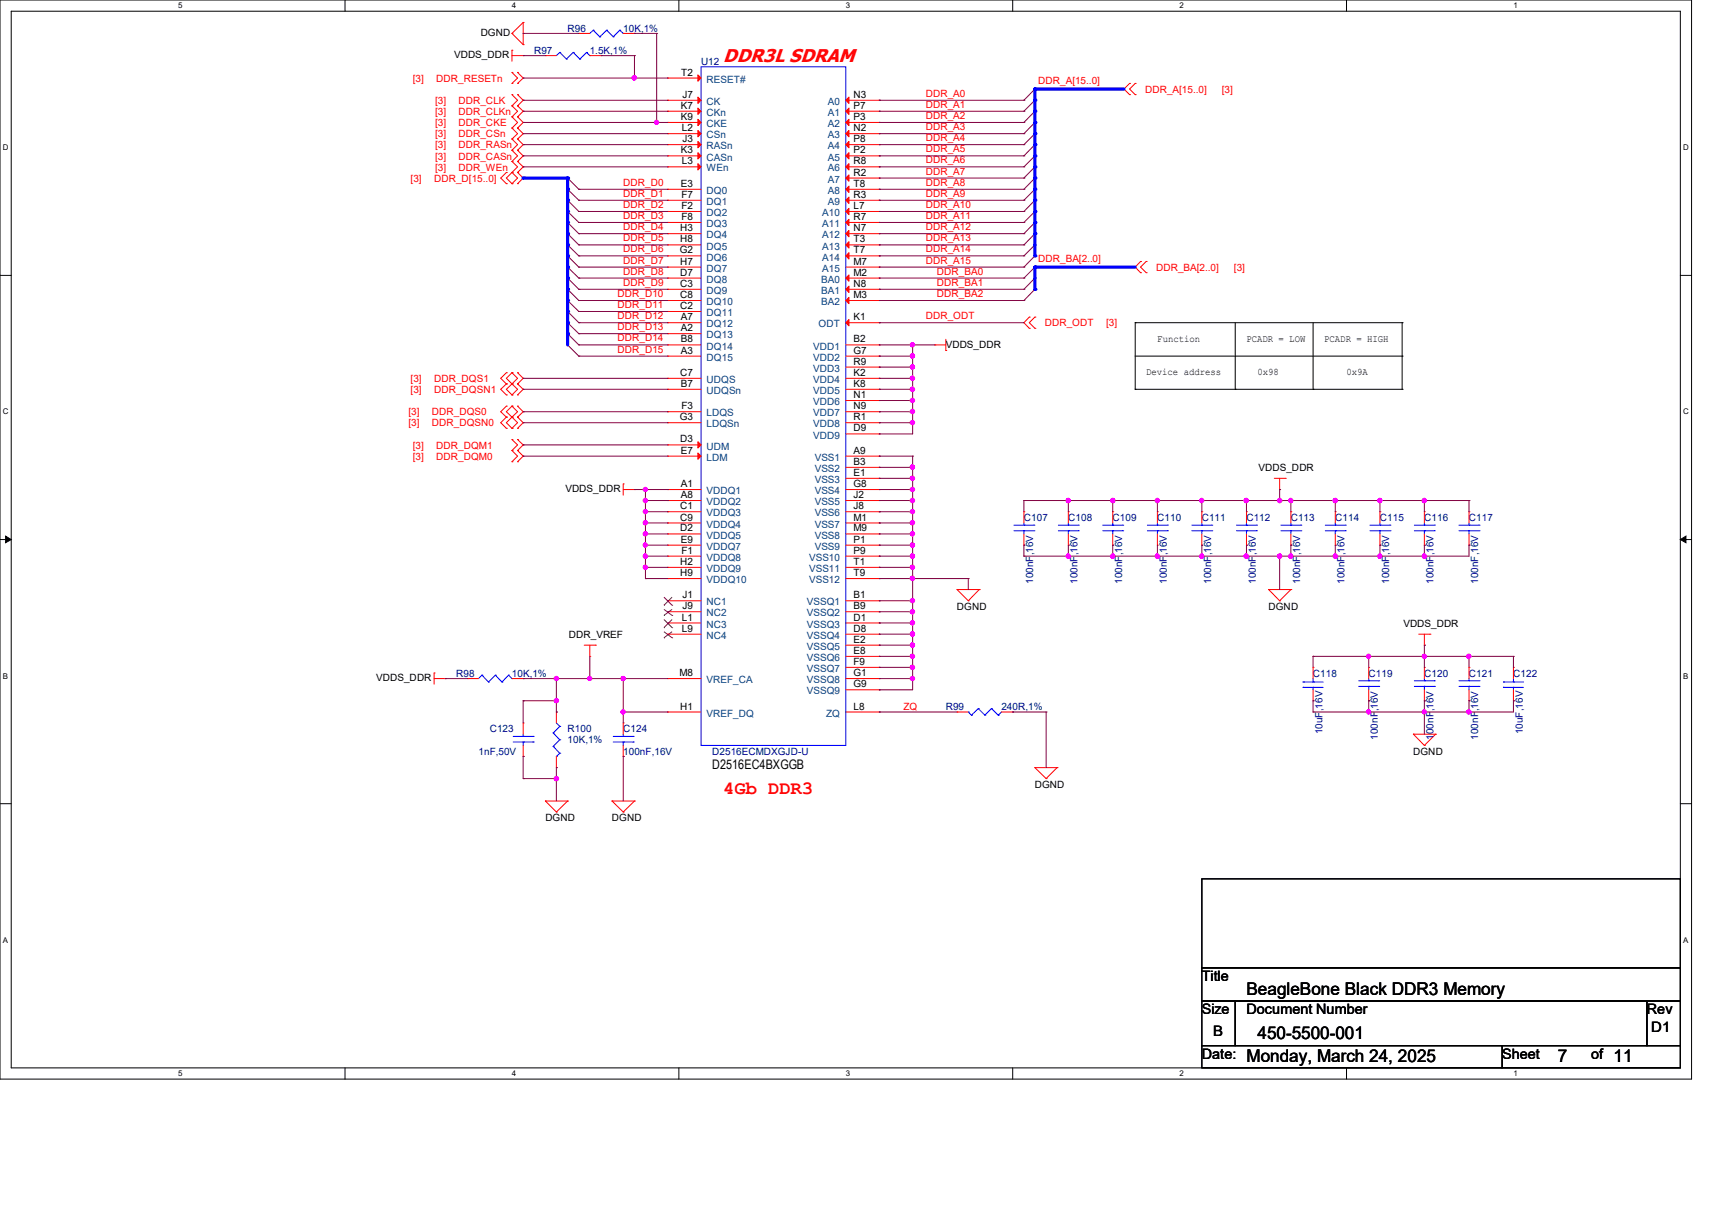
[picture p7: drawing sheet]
<svg xmlns="http://www.w3.org/2000/svg" width="297mm" height="210mm" viewBox="0 0 297 210" stroke-linecap="round" stroke-linejoin="round" font-family="sans-serif">
<defs><g id="words">
<text font-size="3.3" fill="#f00" x="125.5" y="137.8">4Gb DDR3</text>
<text font-size="3.2" fill="#f00" x="125.5" y="10.8">DDR3L SDRAM</text>
<g font-size="3">
<text x="216.2" y="172.6">BeagleBone Black DDR3 Memory</text>
<text x="216.2" y="184.2">Monday, March 24, 2025</text>
<text x="218.2" y="180.4">450-5500-001</text>
<text x="270.3" y="184.2">7</text>
<text x="279.9" y="184.2">11</text>
</g>
<g font-size="2.5">
<text x="208.5" y="170.2">Title</text>
<text x="208.5" y="176">Size</text>
<text x="210.4" y="179.9">B</text>
<text x="216.2" y="176">Document Number</text>
<text x="285.7" y="176">Rev</text>
<text x="286.5" y="179.1">D1</text>
<text x="208.5" y="183.7">Date:</text>
<text x="260.6" y="183.7">Sheet</text>
<text x="276" y="183.7">of</text>
</g>
<text font-size="2.3" x="123.6" y="133.5">D2516EC4BXGGB</text>
<g font-size="1.7" fill="#000080">
<text x="98.5" y="5.5">R96</text>
<text x="108.1" y="5.5">10K,1%</text>
<text x="92.7" y="9.4">R97</text>
<text x="102.3" y="9.4">1.5K,1%</text>
<text x="121.6" y="11.3">U12</text>
<text x="177.6" y="90.4">C107</text>
<text x="185.3" y="90.4">C108</text>
<text x="193" y="90.4">C109</text>
<text x="200.8" y="90.4">C110</text>
<text x="208.5" y="90.4">C111</text>
<text x="216.2" y="90.4">C112</text>
<text x="223.9" y="90.4">C113</text>
<text x="231.6" y="90.4">C114</text>
<text x="239.4" y="90.4">C115</text>
<text x="247.1" y="90.4">C116</text>
<text x="254.8" y="90.4">C117</text>
<text x="179.2" y="101.4" transform="rotate(-90 179.2 101.4)">100nF,16V</text>
<text x="186.9" y="101.4" transform="rotate(-90 186.9 101.4)">100nF,16V</text>
<text x="194.6" y="101.4" transform="rotate(-90 194.6 101.4)">100nF,16V</text>
<text x="202.4" y="101.4" transform="rotate(-90 202.4 101.4)">100nF,16V</text>
<text x="210.1" y="101.4" transform="rotate(-90 210.1 101.4)">100nF,16V</text>
<text x="217.8" y="101.4" transform="rotate(-90 217.8 101.4)">100nF,16V</text>
<text x="225.6" y="101.4" transform="rotate(-90 225.6 101.4)">100nF,16V</text>
<text x="233.3" y="101.4" transform="rotate(-90 233.3 101.4)">100nF,16V</text>
<text x="241" y="101.4" transform="rotate(-90 241 101.4)">100nF,16V</text>
<text x="248.7" y="101.4" transform="rotate(-90 248.7 101.4)">100nF,16V</text>
<text x="256.5" y="101.4" transform="rotate(-90 256.5 101.4)">100nF,16V</text>
<text x="79.2" y="117.4">R98</text>
<text x="88.8" y="117.4">10K,1%</text>
<text x="227.8" y="117.4">C118</text>
<text x="237.4" y="117.4">C119</text>
<text x="247.1" y="117.4">C120</text>
<text x="254.8" y="117.4">C121</text>
<text x="262.5" y="117.4">C122</text>
<text x="164.1" y="123.2">R99</text>
<text x="173.7" y="123.2">240R,1%</text>
<text x="83" y="131">1nF,50V</text>
<text x="85" y="127.1">C123</text>
<text x="98.5" y="127.1">R100</text>
<text x="98.5" y="129">10K,1%</text>
<text x="108.1" y="127.1">C124</text>
<text x="108.1" y="131">100nF,16V</text>
<text x="123.6" y="131">D2516ECMDXGJD-U</text>
<text x="229.4" y="127.4" transform="rotate(-90 229.4 127.4)">10uF,16V</text>
<text x="239.1" y="128.4" transform="rotate(-90 239.1 128.4)">100nF,16V</text>
<text x="248.7" y="128.4" transform="rotate(-90 248.7 128.4)">100nF,16V</text>
<text x="256.5" y="128.4" transform="rotate(-90 256.5 128.4)">100nF,16V</text>
<text x="264.2" y="127.4" transform="rotate(-90 264.2 127.4)">10uF,16V</text>
</g>
<g font-size="1.7">
<text x="78.8" y="10.1">VDDS_DDR</text>
<text x="83.4" y="6.3">DGND</text>
<text x="118.2" y="13.1">T2</text>
<text x="118.4" y="17">J7</text>
<text x="148.1" y="17">N3</text>
<text x="118.1" y="18.9">K7</text>
<text x="118.1" y="20.8">K9</text>
<text x="118.3" y="22.8">L2</text>
<text x="148.1" y="18.9">P7</text>
<text x="148.1" y="20.8">P3</text>
<text x="148.1" y="22.8">N2</text>
<text x="118.1" y="26.6">K3</text>
<text x="118.3" y="28.5">L3</text>
<text x="118.4" y="24.7">J3</text>
<text x="148.1" y="24.7">P8</text>
<text x="148.1" y="26.6">P2</text>
<text x="148.1" y="28.5">R8</text>
<text x="118.1" y="32.4">E3</text>
<text x="118.2" y="34.3">F7</text>
<text x="148.1" y="30.5">R2</text>
<text x="148.1" y="32.4">T8</text>
<text x="148.1" y="34.3">R3</text>
<text x="118" y="40.1">H3</text>
<text x="118.2" y="36.3">F2</text>
<text x="118.2" y="38.2">F8</text>
<text x="148.1" y="36.3">L7</text>
<text x="148.1" y="38.2">R7</text>
<text x="148.1" y="40.1">N7</text>
<text x="117.9" y="44">G2</text>
<text x="118" y="42.1">H8</text>
<text x="118" y="45.9">H7</text>
<text x="118" y="47.8">D7</text>
<text x="148.1" y="42.1">T3</text>
<text x="148.1" y="44">T7</text>
<text x="148.1" y="47.8">M2</text>
<text x="148.1" y="45.9">M7</text>
<text x="118" y="51.7">C8</text>
<text x="118" y="53.6">C2</text>
<text x="118" y="49.8">C3</text>
<text x="148.1" y="49.8">N8</text>
<text x="148.1" y="51.7">M3</text>
<text x="118.1" y="59.4">B8</text>
<text x="118.1" y="55.6">A7</text>
<text x="118.1" y="57.5">A2</text>
<text x="148.1" y="55.6">K1</text>
<text x="148.1" y="59.4">B2</text>
<text x="200.8" y="59.3">Function</text>
<text x="216.2" y="59.3">PCADR = LOW</text>
<text x="229.7" y="59.3">PCADR = HIGH</text>
<text x="118" y="65.2">C7</text>
<text x="118.1" y="61.4">A3</text>
<text x="148.1" y="61.4">G7</text>
<text x="148.1" y="65.2">K2</text>
<text x="148.1" y="63.3">R9</text>
<text x="164.1" y="60.3">VDDS_DDR</text>
<text x="198.8" y="65.1">Device address</text>
<text x="218.1" y="65.1">0x98</text>
<text x="233.6" y="65.1">0x9A</text>
<text x="118.1" y="67.1">B7</text>
<text x="118.2" y="71">F3</text>
<text x="148.1" y="67.1">K8</text>
<text x="148.1" y="69.1">N1</text>
<text x="148.1" y="71">N9</text>
<text x="117.9" y="72.9">G3</text>
<text x="118" y="76.8">D3</text>
<text x="148.1" y="74.9">D9</text>
<text x="148.1" y="72.9">R1</text>
<text x="118.1" y="78.7">E7</text>
<text x="148.1" y="78.7">A9</text>
<text x="148.1" y="80.7">B3</text>
<text x="148.1" y="82.6">E1</text>
<text x="218.4" y="81.7">VDDS_DDR</text>
<text x="98.1" y="85.4">VDDS_DDR</text>
<text x="118" y="88.4">C1</text>
<text x="118.1" y="84.5">A1</text>
<text x="118.1" y="86.4">A8</text>
<text x="148.1" y="84.5">G8</text>
<text x="148.1" y="86.4">J2</text>
<text x="148.1" y="88.4">J8</text>
<text x="118" y="90.3">C9</text>
<text x="118" y="92.2">D2</text>
<text x="118.1" y="94.2">E9</text>
<text x="148.1" y="90.3">M1</text>
<text x="148.1" y="92.2">M9</text>
<text x="148.1" y="94.2">P1</text>
<text x="118" y="98">H2</text>
<text x="118" y="100">H9</text>
<text x="118.2" y="96.1">F1</text>
<text x="148.1" y="96.1">P9</text>
<text x="148.1" y="98">T1</text>
<text x="148.1" y="100">T9</text>
<text x="118.3" y="107.7">L1</text>
<text x="118.4" y="103.8">J1</text>
<text x="118.4" y="105.7">J9</text>
<text x="148.1" y="107.7">D1</text>
<text x="148.1" y="105.7">B9</text>
<text x="148.1" y="103.8">B1</text>
<text x="166" y="105.9">DGND</text>
<text x="220.1" y="105.9">DGND</text>
<text x="98.7" y="110.7">DDR_VREF</text>
<text x="118.3" y="109.6">L9</text>
<text x="148.1" y="109.6">D8</text>
<text x="148.1" y="111.5">E2</text>
<text x="148.1" y="113.5">E8</text>
<text x="243.5" y="108.8">VDDS_DDR</text>
<text x="65.3" y="118.2">VDDS_DDR</text>
<text x="117.9" y="117.3">M8</text>
<text x="148.1" y="115.4">F9</text>
<text x="148.1" y="117.3">G1</text>
<text x="148.1" y="119.3">G9</text>
<text x="118" y="123.1">H1</text>
<text x="148.1" y="123.1">L8</text>
<text x="245.2" y="131">DGND</text>
<text x="179.5" y="136.7">DGND</text>
<text x="94.6" y="142.5">DGND</text>
<text x="106.2" y="142.5">DGND</text>
</g>
<g font-size="1.7" fill="#f00">
<text x="71.6" y="14.2">[3]</text>
<text x="75.7" y="14.2">DDR_RESETn</text>
<text x="160.6" y="16.8">DDR_A0</text>
<text x="180.1" y="14.6">DDR_A[15..0]</text>
<text x="198.7" y="16.1">DDR_A[15..0]</text>
<text x="211.9" y="16.1">[3]</text>
<text x="75.5" y="18">[3]</text>
<text x="75.5" y="20">[3]</text>
<text x="75.5" y="21.9">[3]</text>
<text x="75.5" y="23.8">[3]</text>
<text x="79.5" y="18">DDR_CLK</text>
<text x="79.5" y="20">DDR_CLKn</text>
<text x="79.5" y="21.9">DDR_CKE</text>
<text x="79.5" y="23.8">DDR_CSn</text>
<text x="160.6" y="22.6">DDR_A3</text>
<text x="160.6" y="18.7">DDR_A1</text>
<text x="160.6" y="20.7">DDR_A2</text>
<text x="75.5" y="25.7">[3]</text>
<text x="75.5" y="27.7">[3]</text>
<text x="75.5" y="29.6">[3]</text>
<text x="79.5" y="25.7">DDR_RASn</text>
<text x="79.5" y="27.7">DDR_CASn</text>
<text x="79.5" y="29.6">DDR_WEn</text>
<text x="160.6" y="24.5">DDR_A4</text>
<text x="160.6" y="28.4">DDR_A6</text>
<text x="160.6" y="26.5">DDR_A5</text>
<text x="71.2" y="31.5">[3]</text>
<text x="75.3" y="31.5">DDR_D[15..0]</text>
<text x="108.1" y="34.2">DDR_D1</text>
<text x="108.1" y="32.3">DDR_D0</text>
<text x="160.6" y="34.2">DDR_A9</text>
<text x="160.6" y="32.3">DDR_A8</text>
<text x="160.6" y="30.3">DDR_A7</text>
<text x="108.1" y="38">DDR_D3</text>
<text x="108.1" y="36.1">DDR_D2</text>
<text x="108.1" y="41.9">DDR_D5</text>
<text x="108.1" y="40">DDR_D4</text>
<text x="160.6" y="36.1">DDR_A10</text>
<text x="160.6" y="41.9">DDR_A13</text>
<text x="160.6" y="40">DDR_A12</text>
<text x="160.6" y="38">DDR_A11</text>
<text x="108.1" y="47.7">DDR_D8</text>
<text x="108.1" y="43.8">DDR_D6</text>
<text x="108.1" y="45.8">DDR_D7</text>
<text x="160.6" y="43.8">DDR_A14</text>
<text x="160.6" y="45.8">DDR_A15</text>
<text x="162.5" y="47.7">DDR_BA0</text>
<text x="180.1" y="45.6">DDR_BA[2..0]</text>
<text x="200.6" y="47">DDR_BA[2..0]</text>
<text x="214.1" y="47">[3]</text>
<text x="107.1" y="53.5">DDR_D11</text>
<text x="107.1" y="51.6">DDR_D10</text>
<text x="108.1" y="49.6">DDR_D9</text>
<text x="162.5" y="51.6">DDR_BA2</text>
<text x="162.5" y="49.6">DDR_BA1</text>
<text x="107.1" y="59.3">DDR_D14</text>
<text x="107.1" y="57.3">DDR_D13</text>
<text x="107.1" y="55.4">DDR_D12</text>
<text x="160.6" y="55.4">DDR_ODT</text>
<text x="181.3" y="56.6">DDR_ODT</text>
<text x="191.9" y="56.6">[3]</text>
<text x="107.1" y="61.2">DDR_D15</text>
<text x="71.2" y="66.3">[3]</text>
<text x="71.2" y="68.2">[3]</text>
<text x="75.3" y="66.3">DDR_DQS1</text>
<text x="75.3" y="68.2">DDR_DQSN1</text>
<text x="70.9" y="74">[3]</text>
<text x="70.9" y="72.1">[3]</text>
<text x="71.6" y="77.9">[3]</text>
<text x="74.9" y="74">DDR_DQSN0</text>
<text x="74.9" y="72.1">DDR_DQS0</text>
<text x="75.7" y="77.9">DDR_DQM1</text>
<text x="71.6" y="79.8">[3]</text>
<text x="75.7" y="79.8">DDR_DQM0</text>
<text x="156.7" y="123.2">ZQ</text>
</g>
<g font-size="1.7" fill="#004080">
<text x="122.6" y="14.4">RESET#</text>
<text x="122.6" y="18.2">CK</text>
<text x="122.6" y="20.1">CKn</text>
<text x="122.6" y="22.1">CKE</text>
<text x="143.6" y="18.2">A0</text>
<text x="143.6" y="20.1">A1</text>
<text x="143.6" y="22.1">A2</text>
<text x="122.6" y="24">CSn</text>
<text x="122.6" y="25.9">RASn</text>
<text x="122.6" y="27.9">CASn</text>
<text x="122.6" y="29.8">WEn</text>
<text x="143.6" y="24">A3</text>
<text x="143.6" y="25.9">A4</text>
<text x="143.6" y="27.9">A5</text>
<text x="143.6" y="29.8">A6</text>
<text x="122.6" y="33.7">DQ0</text>
<text x="122.6" y="35.6">DQ1</text>
<text x="143.6" y="31.7">A7</text>
<text x="143.6" y="33.7">A8</text>
<text x="143.6" y="35.6">A9</text>
<text x="122.6" y="37.5">DQ2</text>
<text x="122.6" y="39.4">DQ3</text>
<text x="122.6" y="41.4">DQ4</text>
<text x="142.7" y="37.5">A10</text>
<text x="142.7" y="39.4">A11</text>
<text x="142.7" y="41.4">A12</text>
<text x="122.6" y="43.3">DQ5</text>
<text x="122.6" y="45.2">DQ6</text>
<text x="122.6" y="47.2">DQ7</text>
<text x="142.7" y="43.3">A13</text>
<text x="142.7" y="45.2">A14</text>
<text x="142.7" y="47.2">A15</text>
<text x="122.6" y="49.1">DQ8</text>
<text x="122.6" y="53">DQ10</text>
<text x="122.6" y="51">DQ9</text>
<text x="142.5" y="49.1">BA0</text>
<text x="142.5" y="51">BA1</text>
<text x="142.5" y="53">BA2</text>
<text x="122.6" y="54.9">DQ11</text>
<text x="122.6" y="56.8">DQ12</text>
<text x="122.6" y="58.7">DQ13</text>
<text x="142" y="56.8">ODT</text>
<text x="122.6" y="60.7">DQ14</text>
<text x="122.6" y="62.6">DQ15</text>
<text x="141.1" y="60.7">VDD1</text>
<text x="141.1" y="62.6">VDD2</text>
<text x="141.1" y="64.5">VDD3</text>
<text x="122.6" y="68.4">UDQSn</text>
<text x="122.6" y="66.5">UDQS</text>
<text x="141.1" y="66.5">VDD4</text>
<text x="141.1" y="68.4">VDD5</text>
<text x="141.1" y="70.3">VDD6</text>
<text x="122.6" y="74.2">LDQSn</text>
<text x="122.6" y="72.3">LDQS</text>
<text x="141.1" y="76.1">VDD9</text>
<text x="141.1" y="72.3">VDD7</text>
<text x="141.1" y="74.2">VDD8</text>
<text x="122.6" y="78">UDM</text>
<text x="122.6" y="80">LDM</text>
<text x="141.3" y="80">VSS1</text>
<text x="141.3" y="81.9">VSS2</text>
<text x="141.3" y="83.8">VSS3</text>
<text x="122.6" y="85.8">VDDQ1</text>
<text x="122.6" y="87.7">VDDQ2</text>
<text x="122.6" y="89.6">VDDQ3</text>
<text x="141.3" y="85.8">VSS4</text>
<text x="141.3" y="87.7">VSS5</text>
<text x="141.3" y="89.6">VSS6</text>
<text x="122.6" y="91.6">VDDQ4</text>
<text x="122.6" y="93.5">VDDQ5</text>
<text x="122.6" y="95.4">VDDQ7</text>
<text x="141.3" y="91.6">VSS7</text>
<text x="141.3" y="93.5">VSS8</text>
<text x="141.3" y="95.4">VSS9</text>
<text x="122.6" y="97.3">VDDQ8</text>
<text x="122.6" y="99.3">VDDQ9</text>
<text x="122.6" y="101.2">VDDQ10</text>
<text x="140.4" y="97.3">VSS10</text>
<text x="140.4" y="99.3">VSS11</text>
<text x="140.4" y="101.2">VSS12</text>
<text x="122.6" y="105.1">NC1</text>
<text x="122.6" y="107">NC2</text>
<text x="140" y="107">VSSQ2</text>
<text x="140" y="105.1">VSSQ1</text>
<text x="122.6" y="108.9">NC3</text>
<text x="122.6" y="110.9">NC4</text>
<text x="140" y="110.9">VSSQ4</text>
<text x="140" y="108.9">VSSQ3</text>
<text x="140" y="112.8">VSSQ5</text>
<text x="122.6" y="118.6">VREF_CA</text>
<text x="140" y="114.7">VSSQ6</text>
<text x="140" y="116.6">VSSQ7</text>
<text x="140" y="118.6">VSSQ8</text>
<text x="122.6" y="124.4">VREF_DQ</text>
<text x="140" y="120.5">VSSQ9</text>
<text x="143.3" y="124.4">ZQ</text>
</g>
<g font-size="1.4">
<text x="30.9" y="1.4">5</text>
<text x="88.8" y="1.4">4</text>
<text x="146.7" y="1.4">3</text>
<text x="204.6" y="1.4">2</text>
<text x="262.6" y="1.4">1</text>
<text x=".5" y="26.1">D</text>
<text x="292" y="26.1">D</text>
<text x=".5" y="71.9">C</text>
<text x="292" y="71.9">C</text>
<text x=".5" y="117.8">B</text>
<text x="292" y="117.8">B</text>
<text x=".5" y="163.6">A</text>
<text x="292" y="163.6">A</text>
<text x="30.9" y="186.8">5</text>
<text x="88.8" y="186.8">4</text>
<text x="146.7" y="186.8">3</text>
<text x="204.6" y="186.8">2</text>
<text x="262.6" y="186.8">1</text>
</g>
</g></defs>
<path d="M0 0h293.5v187.3h-293.5zM1.9 1.9h289.6v183.4h-289.6z" fill="none" stroke="#000" stroke-width=".17"/>
<g fill="#fff">
<path d="M30.9 .2h.8v1.5h-.8z"/>
<path d="M30.9 185.5h.8v1.6h-.8z"/>
</g>
<path d="M59.9 0v1.9M59.9 185.3v2" fill="none" stroke="#000" stroke-width=".17"/>
<g fill="#fff">
<path d="M88.8 .2h.8v1.5h-.8z"/>
<path d="M88.8 185.5h.8v1.6h-.8z"/>
</g>
<path d="M117.8 0v1.9M117.8 185.3v2" fill="none" stroke="#000" stroke-width=".17"/>
<g fill="#fff">
<path d="M146.7 .2h.8v1.5h-.8z"/>
<path d="M146.7 185.5h.8v1.6h-.8z"/>
</g>
<path d="M175.7 0v1.9M175.7 185.3v2" fill="none" stroke="#000" stroke-width=".17"/>
<g fill="#fff">
<path d="M204.6 .2h.8v1.5h-.8z"/>
<path d="M204.6 185.5h.8v1.6h-.8z"/>
</g>
<path d="M233.6 0v1.9M233.6 185.3v2" fill="none" stroke="#000" stroke-width=".17"/>
<g fill="#fff">
<path d="M262.6 .2h.7v1.5h-.7z"/>
<path d="M262.6 185.5h.7v1.6h-.7z"/>
<path d="M.5 24.8h1v1.6h-1z"/>
<path d="M292 24.8h1v1.6h-1z"/>
<path d="M.5 70.7h1v1.5h-1z"/>
<path d="M292 70.7h1v1.5h-1z"/>
</g>
<path d="M0 47.8h1.9M291.5 47.8h2" fill="none" stroke="#000" stroke-width=".17"/>
<g fill="#fff">
<path d="M.5 116.5h.9v1.6h-.9z"/>
<path d="M292 116.5h.9v1.6h-.9z"/>
</g>
<path d="M0 93.6h1.9M291.5 93.6h2" fill="none" stroke="#000" stroke-width=".17"/>
<path d="M1 93l.9 .6-.9 .6zM291.5 93.6l1-.6v1.2z" fill="#000" stroke="#000" stroke-width=".17"/>
<g fill="#fff">
<path d="M.5 162.4h.9v1.5h-.9z"/>
<path d="M292 162.4h.9v1.5h-.9z"/>
</g>
<g fill="none" stroke="#000" stroke-width=".17">
<path d="M196.9 56h.1M196.9 56h46.3M196.9 56v11.6M214.3 56v11.6M227.8 56v11.6M243.2 56h.1M243.2 56v11.6M196.9 67.6h.1M196.9 61.8h46.3M196.9 67.6h46.3M214.3 67.6h.1M227.8 67.6h.1"/>
<path d="M243.2 61.8h.1M243.2 67.6h.1M0 139.5h1.9M291.5 139.5h2M208.5 152.5h83v15.5h-83zM208.5 168h83v5.7h-83zM208.5 173.7h5.8v7.8h-5.8zM214.3 173.7h71.4v7.8h-71.4zM285.7 173.7h5.8v7.8h-5.8zM208.5 181.5h52.1v3.8h-52.1zM260.6 181.5h30.9v3.8h-30.9z"/>
</g>
<g fill="none" stroke="#f00" stroke-width=".17">
<path d="M88.8 5.8h.1M88.8 8.7h.1M88.8 18.4h.1M88.8 16.4h.1M88.8 14.5h.1M88.8 12.6h.1M88.8 5.8l2 1.9M88.8 9.7h2M88.8 8.7v1.9M88.8 16.4l1 1-1 1M88.8 18.4l1 .9-1 1M88.8 12.6l1 .9-1 1"/>
<path d="M89.8 16.4h.1M89.8 18.4h.1M89.8 12.6h.1M89.8 14.5h.1M89.8 16.4l1 1-1 1M89.8 18.4l1 .9-1 1M89.8 12.6l1 .9-1 1M90.8 7.7h.1M90.8 3.9h.1M90.8 9.7h.1M90.8 3.9v3.8M90.8 3.9l-2 1.9"/>
<path d="M94.6 9.7h.1M94.6 9.7h1.9M100.4 5.8h.1M100.4 5.8h1.9M102.3 9.7h2M104.3 9.7h.1M108.1 5.8h2M110.1 5.8h.1M115.8 17.4h.1M115.8 19.3h.1M115.8 13.5h.1M115.8 17.4h5.8"/>
<path d="M115.8 19.3h5.8M115.8 13.5h5.8M146.7 17.4h5.8M146.7 19.3h5.8M152.5 17.4h.1M152.5 19.3h.1M196 14.5h.1M196 16.4h.1M196 14.5l-1 1 1 .9M196.9 16.4h.1M196.9 14.5h.1M196.9 14.5l-.9 1 .9 .9"/>
<path d="M87.8 29.9h.1M87.8 31.9h.1M87.8 29.9l-.9 1 .9 1M88.8 31.9h.1M88.8 29.9h.1M88.8 20.3h.1M88.8 22.2h.1M88.8 24.1h.1M88.8 26.1h.1M88.8 28h.1M88.8 28l1 1-2 1.9 1 1M88.8 29.9l1 1-1 1"/>
<path d="M88.8 20.3l1 1-1 .9M88.8 22.2l1 1-1 .9M88.8 24.1l1 1-1 1M88.8 26.1l1 1-1 .9M89.8 29.9h.1M89.8 31.9h.1M89.8 20.3h.1M89.8 22.2h.1M89.8 24.1h.1M89.8 26.1h.1M89.8 28h.1M89.8 29.9l1 1-1 1"/>
<path d="M89.8 20.3l1 1-1 .9M89.8 22.2l1 1-1 .9M89.8 24.1l1 1-1 1M89.8 26.1l1 1-1 .9M89.8 28l1 1-1 .9M115.8 21.3h.1M115.8 23.2h.1M115.8 25.1h.1M115.8 27.1h.1M115.8 29h.1M115.8 32.9h.1M115.8 34.8h.1"/>
<path d="M115.8 36.7h.1M115.8 38.6h.1M115.8 21.3h5.8M115.8 23.2h5.8M115.8 25.1h5.8M115.8 27.1h5.8M115.8 29h5.8M115.8 32.9h5.8M115.8 34.8h5.8M115.8 36.7h5.8M115.8 38.6h5.8M146.7 21.3h5.8"/>
<path d="M146.7 23.2h5.8M146.7 25.1h5.8M146.7 27.1h5.8M146.7 29h5.8M146.7 30.9h5.8M146.7 32.9h5.8M146.7 34.8h5.8M146.7 36.7h5.8M146.7 38.6h5.8M152.5 21.3h.1M152.5 23.2h.1M152.5 25.1h.1"/>
<path d="M152.5 27.1h.1M152.5 29h.1M152.5 30.9h.1M152.5 32.9h.1M152.5 34.8h.1M152.5 36.7h.1M152.5 38.6h.1M115.8 40.6h.1M115.8 42.5h.1M115.8 44.4h.1M115.8 46.4h.1M115.8 48.3h.1"/>
<path d="M115.8 52.2h.1M115.8 54.1h.1M115.8 59.9h.1M115.8 56h.1M115.8 57.9h.1M115.8 50.2h.1M115.8 59.9h5.8M115.8 40.6h5.8M115.8 42.5h5.8M115.8 44.4h5.8M115.8 48.3h5.8M115.8 50.2h5.8"/>
<path d="M115.8 52.2h5.8M115.8 46.4h5.8M115.8 56h5.8M115.8 54.1h5.8M115.8 57.9h5.8M146.7 59.9h5.8M146.7 40.6h5.8M146.7 42.5h5.8M146.7 44.4h5.8M146.7 48.3h5.8M146.7 50.2h5.8M146.7 52.2h5.8"/>
<path d="M146.7 46.4h5.8M146.7 56h5.8M152.5 40.6h.1M152.5 42.5h.1M152.5 44.4h.1M152.5 48.3h.1M152.5 50.2h.1M152.5 52.2h.1M152.5 56h.1M152.5 59.9h.1M152.5 46.4h.1M162.2 59.9h.1"/>
<path d="M162.2 59.9h1.9M164.1 58.9v1.9M178.6 55h.1M178.6 57h.1M178.6 55l-1 1 1 1M179.5 57h.1M179.5 55h.1M179.5 55l-.9 1 .9 1M197.9 45.4h.1M197.9 47.3h.1M197.9 45.4l-1 1 1 .9M198.8 47.3h.1"/>
<path d="M198.8 45.4h.1M198.8 45.4l-.9 1 .9 .9M87.8 72.4h.1M87.8 74.3h.1M87.8 70.5h.1M87.8 64.7h.1M87.8 66.6h.1M87.8 68.5h.1M87.8 72.4l-.9 1 .9 .9M87.8 70.5l-.9 1 .9 .9M87.8 66.6l-.9 1 .9 .9M87.8 64.7l-.9 1 .9 .9"/>
<path d="M88.8 74.3h.1M88.8 72.4h.1M88.8 70.5h.1M88.8 66.6h.1M88.8 64.7h.1M88.8 68.5h.1M88.8 78.2h.1M88.8 76.3h.1M88.8 72.4l-1 1 1 .9M88.8 72.4l1 1-1 .9M88.8 70.5l-1 1 1 .9M88.8 70.5l1 1-1 .9"/>
<path d="M88.8 64.7l-1 1 1 .9M88.8 64.7l1 1-1 .9M88.8 66.6l-1 1 1 .9M88.8 66.6l1 1-1 .9M88.8 76.3l1 .9-1 1M88.8 78.2l1 1-1 .9M89.8 72.4h.1M89.8 74.3h.1M89.8 70.5h.1M89.8 64.7h.1M89.8 66.6h.1M89.8 68.5h.1"/>
<path d="M89.8 76.3h.1M89.8 78.2h.1M89.8 72.4l1 1-1 .9M89.8 66.6l1 1-1 .9M89.8 70.5l1 1-1 .9M89.8 64.7l1 1-1 .9M89.8 76.3l1 .9-1 1M89.8 78.2l1 1-1 .9M115.8 67.6h.1M115.8 77.2h.1M115.8 79.2h.1M115.8 73.4h.1"/>
<path d="M115.8 65.7h.1M115.8 71.5h.1M115.8 61.8h.1M115.8 79.2h5.8M115.8 61.8h5.8M115.8 67.6h5.8M115.8 77.2h5.8M115.8 73.4h5.8M115.8 65.7h5.8M115.8 71.5h5.8M146.7 79.2h5.8M146.7 61.8h5.8"/>
<path d="M146.7 67.6h5.8M146.7 73.4h5.8M146.7 65.7h5.8M146.7 71.5h5.8M146.7 75.3h5.8M146.7 69.5h5.8M146.7 63.7h5.8M152.5 79.2h.1M152.5 61.8h.1M152.5 75.3h.1M152.5 65.7h.1M152.5 67.6h.1"/>
<path d="M152.5 69.5h.1M152.5 71.5h.1M152.5 73.4h.1M152.5 63.7h.1M164.1 60.8h.1M88.8 80.1h.1M89.8 80.1h.1M108.1 84h.1M108.1 85h2M108.1 84v1.9M110.1 85h.1M115.8 85h.1"/>
<path d="M115.8 86.9h.1M115.8 88.8h.1M115.8 90.8h.1M115.8 92.7h.1M115.8 94.6h.1M115.8 96.5h.1M115.8 98.5h.1M115.8 85h5.8M115.8 86.9h5.8M115.8 88.8h5.8M115.8 90.8h5.8M115.8 92.7h5.8"/>
<path d="M115.8 94.6h5.8M115.8 96.5h5.8M115.8 98.5h5.8M146.7 83h5.8M146.7 85h5.8M146.7 81.1h5.8M146.7 86.9h5.8M146.7 88.8h5.8M146.7 90.8h5.8M146.7 92.7h5.8M146.7 94.6h5.8M146.7 96.5h5.8"/>
<path d="M146.7 98.5h5.8M152.5 81.1h.1M152.5 83h.1M152.5 85h.1M152.5 86.9h.1M152.5 88.8h.1M152.5 90.8h.1M152.5 92.7h.1M152.5 94.6h.1M152.5 96.5h.1M152.5 98.5h.1M177.6 88.8h.1"/>
<path d="M177.6 94.6h.1M177.6 88.8v2M177.6 92.7v1.9M185.3 88.8h.1M185.3 94.6h.1M185.3 88.8v2M185.3 92.7v1.9M193 88.8h.1M193 94.6h.1M193 88.8v2M193 92.7v1.9M200.8 88.8h.1"/>
<path d="M200.8 94.6h.1M200.8 88.8v2M200.8 92.7v1.9M208.5 88.8h.1M208.5 94.6h.1M208.5 88.8v2M208.5 92.7v1.9M216.2 88.8h.1M216.2 94.6h.1M216.2 88.8v2M216.2 92.7v1.9M221.1 83h1.9"/>
<path d="M222 85h.1M222 83v2M223 83h.1M223.9 88.8h.1M223.9 94.6h.1M223.9 88.8v2M223.9 92.7v1.9M231.6 88.8h.1M231.6 94.6h.1M231.6 88.8v2M231.6 92.7v1.9M239.4 88.8h.1"/>
<path d="M239.4 94.6h.1M239.4 88.8v2M239.4 92.7v1.9M247.1 88.8h.1M247.1 94.6h.1M247.1 88.8v2M247.1 92.7v1.9M254.8 88.8h.1M254.8 94.6h.1M254.8 88.8v2M254.8 92.7v1.9M75.3 116.8h.1"/>
<path d="M75.3 117.8h1.9M75.3 116.8v1.9M77.2 117.8h.1M81.1 117.8h.1M81.1 117.8h1.9M88.8 117.8h2M90.8 117.8h.1M101.3 112h2M102.3 113.9h.1M102.3 112v1.9M103.3 112h.1M115.8 100.4h.1"/>
<path d="M115.8 104.3h.1M115.8 106.2h.1M115.8 108.1h.1M115.8 110.1h.1M115.8 117.8h.1M115.8 110.1h5.8M115.8 117.8h5.8M115.8 108.1h5.8M115.8 106.2h5.8M115.8 104.3h5.8M115.8 100.4h5.8M146.7 110.1h5.8"/>
<path d="M146.7 117.8h5.8M146.7 112h5.8M146.7 108.1h5.8M146.7 106.2h5.8M146.7 104.3h5.8M146.7 113.9h5.8M146.7 115.8h5.8M146.7 119.7h5.8M146.7 100.4h5.8M152.5 110.1h.1M152.5 108.1h.1M152.5 106.2h.1"/>
<path d="M152.5 104.3h.1M152.5 112h.1M152.5 113.9h.1M152.5 115.8h.1M152.5 117.8h.1M152.5 119.7h.1M152.5 100.4h.1M166 102.3h.1M166 102.3h3.9M166 102.3l2 2M168 104.3h.1M169.9 102.3h.1"/>
<path d="M169.9 102.3l-1.9 2M220.1 102.3h.1M220.1 102.3h3.8M220.1 102.3l1.9 2M222 104.3h.1M223.9 102.3h.1M223.9 102.3l-1.9 2M227.8 115.8h.1M227.8 115.8v2M227.8 119.7v1.9M237.4 115.8h.1M237.4 115.8v2"/>
<path d="M237.4 119.7v1.9M246.1 110.1h2M247.1 112h.1M247.1 115.8h.1M247.1 110.1v1.9M247.1 115.8v2M247.1 119.7v1.9M248.1 110.1h.1M254.8 115.8h.1M254.8 115.8v2M254.8 119.7v1.9M262.6 115.8h.1"/>
<path d="M262.6 115.8v2M262.6 119.7v1.9M90.8 125.5h.1M90.8 131.3h.1M90.8 125.5v1.9M90.8 129.4v1.9M94.6 139h.1M94.6 139h3.9M94.6 139l1.9 1.9M96.5 123.6h.1M96.5 133.2h.1M96.5 123.6v1.9"/>
<path d="M96.5 131.3v1.9M98.5 139h.1M98.5 139l-2 1.9M106.2 139h.1M106.2 139h3.9M106.2 139l1.9 1.9M108.1 125.5h.1M108.1 131.3h.1M108.1 125.5v1.9M108.1 129.4v1.9M110.1 139h.1M110.1 139l-2 1.9"/>
<path d="M115.8 123.6h.1M115.8 123.6h5.8M146.7 123.6h5.8M152.5 123.6h.1M166 123.6h.1M166 123.6h2M173.7 123.6h2M175.7 123.6h.1M179.5 133.2h.1M179.5 133.2h3.9M179.5 133.2l2 1.9M181.5 135.1h.1"/>
<path d="M183.4 133.2h.1M183.4 133.2l-1.9 1.9M227.8 121.6h.1M237.4 121.6h.1M245.2 127.4h.1M245.2 127.4h3.8M245.2 127.4l1.9 2M247.1 129.4h.1M247.1 121.6h.1M249 127.4h.1M249 127.4l-1.9 2M254.8 121.6h.1"/>
<path d="M262.6 121.6h.1M96.5 140.9h.1M108.1 140.9h.1"/>
</g>
<g fill="none" stroke="#800040" stroke-width=".17">
<path d="M177.6 19.3h.1M177.6 17.4h.1M179.5 19.3l-1.9 2M179.5 17.4l-1.9 1.9M179.5 15.5l-1.9 1.9M98.5 30.9h.1M98.5 32.9h.1M98.5 34.8h.1M98.5 36.7h.1M98.5 38.6h.1M98.5 30.9l1.9 2M98.5 32.9l1.9 1.9"/>
<path d="M98.5 34.8l1.9 1.9M98.5 36.7l1.9 1.9M98.5 38.6l1.9 2M177.6 25.1h.1M177.6 29h.1M177.6 27.1h.1M177.6 23.2h.1M177.6 21.3h.1M177.6 38.6h.1M177.6 36.7h.1M177.6 34.8h.1M177.6 32.9h.1"/>
<path d="M177.6 30.9h.1M179.5 23.2l-1.9 1.9M179.5 27.1l-1.9 1.9M179.5 25.1l-1.9 2M179.5 21.3l-1.9 1.9M179.5 38.6l-1.9 2M179.5 36.7l-1.9 1.9M179.5 34.8l-1.9 1.9M179.5 32.9l-1.9 1.9M179.5 30.9l-1.9 2M179.5 29l-1.9 1.9M98.5 57.9h.1"/>
<path d="M98.5 59.9h.1M98.5 46.4h.1M98.5 48.3h.1M98.5 50.2h.1M98.5 52.2h.1M98.5 54.1h.1M98.5 56h.1M98.5 40.6h.1M98.5 42.5h.1M98.5 44.4h.1M98.5 57.9l1.9 2M98.5 59.9l1.9 1.9"/>
<path d="M98.5 46.4l1.9 1.9M98.5 48.3l1.9 1.9M98.5 50.2l1.9 2M98.5 52.2l1.9 1.9M98.5 54.1l1.9 1.9M98.5 56l1.9 1.9M98.5 40.6l1.9 1.9M98.5 42.5l1.9 1.9M98.5 44.4l1.9 2M177.6 44.4h.1M177.6 42.5h.1M177.6 40.6h.1"/>
<path d="M177.6 48.3h.1M177.6 52.2h.1M177.6 50.2h.1M177.6 46.4h.1M179.5 42.5l-1.9 1.9M179.5 40.6l-1.9 1.9M179.5 46.4l-1.9 1.9M179.5 50.2l-1.9 2M179.5 48.3l-1.9 1.9M179.5 44.4l-1.9 2M177.6 86.9h.1M177.6 94.6h.1"/>
<path d="M177.6 96.5h.1M177.6 86.9h15.4M177.6 86.9v1.9M177.6 94.6v1.9M185.3 86.9h.1M185.3 94.6h.1M185.3 96.5h.1M185.3 86.9v1.9M185.3 94.6v1.9M193 86.9h.1M193 94.6h.1M193 94.6v1.9h-15.4"/>
<path d="M193 86.9v1.9M208.5 86.9h.1M208.5 96.5h.1M208.5 86.9h7.7M216.2 86.9h.1M216.2 94.6h.1M216.2 94.6v1.9h-7.7M216.2 86.9v1.9M222 96.5h.1M222 86.9h.1M222 85h.1M222 86.9h32.8"/>
<path d="M222 96.5h32.8M222 85v1.9M222 96.5v5.8M223.9 86.9h.1M223.9 94.6h.1M223.9 96.5h.1M223.9 86.9v1.9M223.9 94.6v1.9M231.6 86.9h.1M231.6 94.6h.1M231.6 96.5h.1M231.6 86.9v1.9"/>
<path d="M231.6 94.6v1.9M239.4 86.9h.1M239.4 94.6h.1M239.4 96.5h.1M239.4 86.9v1.9M239.4 94.6v1.9M247.1 86.9h.1M247.1 96.5h.1M247.1 86.9v1.9M254.8 86.9h.1M254.8 86.9v1.9M108.1 117.8h.1"/>
<path d="M108.1 117.8v7.7M108.1 117.8h7.7M237.4 113.9h.1M237.4 113.9v1.9M237.4 113.9h25.2M247.1 113.9h.1M247.1 112h.1M247.1 112v3.8M254.8 113.9h.1M254.8 113.9v1.9M262.6 113.9h.1M262.6 113.9v1.9"/>
<path d="M108.1 123.6h.1M108.1 131.3h.1M108.1 123.6h7.7M108.1 131.3v7.7M227.8 123.6h.1M227.8 123.6h34.8M237.4 121.6h.1M237.4 123.6h.1M237.4 121.6v2M247.1 123.6h.1M247.1 121.6h.1M247.1 121.6v5.8"/>
<path d="M254.8 123.6h.1"/>
</g>
<g fill="none" stroke="#00f" stroke-width=".17">
<path d="M97.1 9.1h.1M97.1 9.1l-.6 .6M97.1 9.1l1.2 1.1M98.3 10.2h.1M99.4 9.1h.1M99.4 9.1l-1.1 1.1M99.4 9.1l1.2 1.1M100.6 10.2h.1M101.8 9.1h.1M101.8 9.1l-1.2 1.1M101.8 9.1l.5 .6M102.3 9.7h.1"/>
<path d="M102.9 5.2h.1M102.9 5.2l-.6 .6M102.9 5.2l1.2 1.2M104.1 6.4h.1M105.2 5.2h.1M105.2 5.2l-1.1 1.2M105.2 5.2l1.2 1.2M106.4 6.4h.1M107.5 5.2h.1M107.5 5.2l-1.1 1.2M107.5 5.2l.6 .6M108.1 5.8h.1"/>
<path d="M121.6 11.6h25.1v117.8h-25.1zM175.9 92.1h3.5M175.9 91.1h3.5M177.6 91.1h.1M177.6 92.1h.1M177.6 90.8v.3M177.6 92.1v.6M179.4 92.1h.1M179.4 91.1h.1M183.6 92.1h3.5M183.6 91.1h3.5M185.3 91.1h.1"/>
<path d="M185.3 92.1h.1M185.3 90.8v.3M185.3 92.1v.6M187.1 92.1h.1M187.1 91.1h.1M191.3 92.1h3.5M191.3 91.1h3.5M193 91.1h.1M193 92.1h.1M193 90.8v.3M193 92.1v.6M194.8 92.1h.1"/>
<path d="M194.8 91.1h.1M199.1 92.1h3.4M199.1 91.1h3.4M200.8 91.1h.1M200.8 92.1h.1M200.8 90.8v.3M200.8 92.1v.6M202.5 92.1h.1M202.5 91.1h.1M206.8 92.1h3.4M206.8 91.1h3.4M208.5 91.1h.1"/>
<path d="M208.5 92.1h.1M208.5 90.8v.3M208.5 92.1v.6M210.2 92.1h.1M210.2 91.1h.1M214.5 92.1h3.5M214.5 91.1h3.5M216.2 91.1h.1M216.2 92.1h.1M216.2 90.8v.3M216.2 92.1v.6M218 92.1h.1"/>
<path d="M218 91.1h.1M222.2 92.1h3.5M222.2 91.1h3.5M223.9 91.1h.1M223.9 92.1h.1M223.9 90.8v.3M223.9 92.1v.6M225.7 92.1h.1M225.7 91.1h.1M229.9 92.1h3.5M229.9 91.1h3.5M231.6 91.1h.1"/>
<path d="M231.6 92.1h.1M231.6 90.8v.3M231.6 92.1v.6M233.4 92.1h.1M233.4 91.1h.1M237.7 92.1h3.4M237.7 91.1h3.4M239.4 91.1h.1M239.4 92.1h.1M239.4 90.8v.3M239.4 92.1v.6M241.1 92.1h.1"/>
<path d="M241.1 91.1h.1M245.4 92.1h3.4M245.4 91.1h3.4M247.1 91.1h.1M247.1 92.1h.1M247.1 90.8v.3M247.1 92.1v.6M248.8 92.1h.1M248.8 91.1h.1M253.1 92.1h3.5M253.1 91.1h3.5M254.8 91.1h.1"/>
<path d="M254.8 92.1h.1M254.8 90.8v.3M254.8 92.1v.6M256.6 92.1h.1M256.6 91.1h.1M83.6 117.2h.1M83.6 117.2l-.6 .6M83.6 117.2l1.2 1.2M84.8 118.4h.1M85.9 117.2h.1M85.9 117.2l-1.1 1.2M85.9 117.2l1.2 1.2"/>
<path d="M87.1 118.4h.1M88.2 117.2h.1M88.2 117.2l.6 .6M88.2 117.2l-1.1 1.2M88.8 117.8h.1M226.1 118.4h.1M226.1 119.3h.1M226.1 118.4h3.4M226.1 119.3h3.4M227.8 119.3h.1M227.8 118.4h.1M227.8 117.8v.6"/>
<path d="M227.8 119.3v.4M235.7 119.1h3.5M235.7 118.2h3.5M237.4 118.2h.1M237.4 119.1h.1M237.4 117.8v.4M237.4 119.1v.6M239.2 119.1h.1M239.2 118.2h.1M245.4 119.1h3.4M245.4 118.2h3.4M247.1 118.2h.1"/>
<path d="M247.1 119.1h.1M247.1 117.8v.4M247.1 119.1v.6M248.8 119.1h.1M248.8 118.2h.1M253.1 119.1h3.5M253.1 118.2h3.5M254.8 118.2h.1M254.8 119.1h.1M254.8 117.8v.4M254.8 119.1v.6M256.6 119.1h.1"/>
<path d="M256.6 118.2h.1M260.8 118.4h.1M260.8 119.3h.1M260.8 118.4h3.5M260.8 119.3h3.5M262.6 119.3h.1M262.6 118.4h.1M262.6 117.8v.6M262.6 119.3v.4M89 128.8h3.5M89 127.8h3.5M90.8 127.8h.1"/>
<path d="M90.8 128.8h.1M90.8 127.4v.4M90.8 128.8v.6M92.5 128.8h.1M92.5 127.8h.1M96 127.2h.1M96 129.5h.1M96 127.2l1.1 1.2M96 129.5l1.1 1.2M96.5 131.3h.1M96.5 125.5l.6 .6M97.1 126.1h.1"/>
<path d="M97.1 128.4h.1M97.1 130.7h.1M97.1 126.1l-1.1 1.1M97.1 128.4l-1.1 1.1M97.1 130.7l-.6 .6M106.4 128.8h3.5M106.4 127.8h3.5M108.1 127.8h.1M108.1 128.8h.1M108.1 127.4v.4M108.1 128.8v.6M109.9 128.8h.1"/>
<path d="M109.9 127.8h.1M168 123.6h.1M168 123.6l.5 .5M168.5 124.1h.1M169.7 123h.1M169.7 123l-1.2 1.1M169.7 123l1.2 1.1M170.9 124.1h.1M172 123h.1M172 123l-1.1 1.1M172 123l1.2 1.1M173.2 124.1h.1"/>
<path d="M173.7 123.6l-.5 .5"/>
</g>
<g fill="#f00" stroke="#f00" stroke-width=".17">
<path d="M121.1 16.8l.5 .6-.5 .5z"/>
<path d="M121.1 18.8l.5 .5-.5 .6z"/>
<path d="M121.1 20.7l.5 .6-.5 .5z"/>
<path d="M121.1 22.6l.5 .6-.5 .5z"/>
<path d="M121.1 24.6l.5 .5-.5 .6z"/>
<path d="M121.1 26.5l.5 .6-.5 .5z"/>
<path d="M121.1 28.4l.5 .6-.5 .5z"/>
<path d="M146.7 17.4l.6-.6v1.1z"/>
<path d="M146.7 19.3l.6-.5v1.1z"/>
<path d="M146.7 21.3l.6-.6v1.1z"/>
<path d="M146.7 23.2l.6-.6v1.1z"/>
<path d="M146.7 25.1l.6-.5v1.1z"/>
<path d="M146.7 27.1l.6-.6v1.1z"/>
<path d="M146.7 29l.6-.6v1.1z"/>
<path d="M146.7 30.9l.6-.5v1.1z"/>
<path d="M146.7 32.9l.6-.6v1.1z"/>
<path d="M146.7 34.8l.6-.6v1.1z"/>
<path d="M146.7 36.7l.6-.5v1.1z"/>
<path d="M146.7 38.6l.6-.5v1.1z"/>
<path d="M146.7 40.6l.6-.6v1.1z"/>
<path d="M146.7 42.5l.6-.5v1.1z"/>
<path d="M146.7 44.4l.6-.5v1.1z"/>
<path d="M146.7 48.3l.6-.6v1.1z"/>
<path d="M146.7 50.2l.6-.5v1.1z"/>
<path d="M146.7 52.2l.6-.6v1.1z"/>
<path d="M146.7 56l.6-.5v1.1z"/>
<path d="M121.1 76.7l.5 .5-.5 .6z"/>
<path d="M121.1 78.6l.5 .6-.5 .5z"/>
<path d="M121.1 13l.5 .5-.5 .6z"/>
</g>
<g fill="none" stroke="#804000" stroke-width=".17">
<path d="M115.2 105h.1M115.2 106.8h.1M115.2 108.9h.1M115.2 110.7h.1M115.2 103.6l1.4 1.4M115.2 105.8l1.4 1M115.2 107.5l1.4 1.4M115.2 109.6l1.4 1.1M116.6 105h.1M116.6 106.8h.1M116.6 108.9h.1M116.6 110.7h.1"/>
<path d="M116.6 103.6l-1.4 1.4M116.6 105.8l-1.4 1M116.6 107.5l-1.4 1.4M116.6 109.6l-1.4 1.1"/>
</g>
<g fill="#f0f" stroke="#f0f" stroke-width=".17">
<circle cx="247.1" cy="86.9" r=".37"/>
<circle cx="239.4" cy="86.9" r=".37"/>
<circle cx="231.6" cy="86.9" r=".38"/>
<circle cx="231.6" cy="96.5" r=".38"/>
<circle cx="239.4" cy="96.5" r=".37"/>
<circle cx="185.3" cy="86.9" r=".37"/>
<circle cx="223.9" cy="86.9" r=".37"/>
<circle cx="208.5" cy="86.9" r=".37"/>
<circle cx="223.9" cy="96.5" r=".37"/>
<circle cx="193" cy="96.5" r=".38"/>
<circle cx="216.2" cy="96.5" r=".38"/>
<circle cx="247.1" cy="113.9" r=".36"/>
<circle cx="247.1" cy="123.5" r=".36"/>
<circle cx="237.4" cy="123.5" r=".36"/>
<circle cx="254.8" cy="113.9" r=".37"/>
<circle cx="254.8" cy="123.5" r=".37"/>
<circle cx="193" cy="86.9" r=".38"/>
<circle cx="185.3" cy="96.5" r=".37"/>
<circle cx="237.4" cy="113.9" r=".36"/>
<circle cx="108.1" cy="123.5" r=".36"/>
<circle cx="108.1" cy="117.8" r=".36"/>
</g>
<path d="M179.5 48.3v1.9" fill="none" stroke="#00f" stroke-width=".55"/>
<circle cx="179.5" cy="50.2" r=".28" fill="#00f"/>
<g fill="none" stroke="#800040" stroke-width=".17">
<path d="M100.4 54.1h.1M100.4 52.2h.1M100.4 50.2h.1M100.4 59.9h.1M100.4 57.9h.1M100.4 48.3h.1M100.4 56h.1M100.4 56h15.4M100.4 59.9h15.4M100.4 54.1h15.4M100.4 52.2h15.4M100.4 50.2h15.4"/>
<path d="M100.4 57.9h15.4M100.4 48.3h15.4M152.5 56h.1M152.5 59.9h.1M152.5 56h25.1M152.5 59.9h9.7M158.3 59.9h.1M158.3 59.9v11.6h-5.8M90.8 71.5h.1M90.8 73.4h.1M90.8 79.2h.1M90.8 77.2h.1"/>
<path d="M90.8 65.7h.1M90.8 67.6h.1M90.8 65.7h25M90.8 67.6h25M90.8 71.5h25M90.8 73.4h25M90.8 79.2h25M90.8 77.2h25M100.4 61.8h.1M100.4 61.8h15.4M152.5 61.8h.1M152.5 63.7h.1"/>
<path d="M152.5 65.7h.1M152.5 67.6h.1M152.5 69.5h.1M152.5 71.5h.1M152.5 73.4h.1M152.5 79.2h.1M152.5 61.8h5.8M152.5 63.7h5.8M152.5 65.7h5.8M152.5 67.6h5.8M152.5 69.5h5.8M152.5 73.4h5.8"/>
<path d="M152.5 79.2h5.8M158.3 63.7h.1M158.3 61.8h.1M158.3 65.7h.1M158.3 73.4h.1M158.3 69.5h.1M158.3 67.6h.1M158.3 79.2h.1M158.3 73.4v1.9M158.3 79.2v1.9h-5.8M110.1 85h1.9M112 85h.1"/>
<path d="M112 88.8h.1M112 90.8h.1M112 86.9h.1M112 94.6h.1M112 98.5h.1M112 96.5h.1M112 92.7h.1M112 88.8h3.8M112 90.8h3.8M112 92.7h3.8M112 94.6h3.8M112 96.5h3.8"/>
<path d="M112 98.5h3.8M112 85v15.4M152.5 81.1h.1M152.5 83h.1M152.5 85h.1M152.5 86.9h.1M152.5 88.8h.1M152.5 90.8h.1M152.5 92.7h.1M152.5 94.6h.1M152.5 96.5h.1M152.5 98.5h.1"/>
<path d="M152.5 83h5.8M152.5 85h5.8M152.5 86.9h5.8M152.5 88.8h5.8M152.5 90.8h5.8M152.5 92.7h5.8M152.5 94.6h5.8M152.5 96.5h5.8M152.5 98.5h5.8M158.3 98.5h.1M158.3 96.5h.1M158.3 94.6h.1"/>
<path d="M158.3 92.7h.1M158.3 85h.1M158.3 90.8h.1M158.3 88.8h.1M158.3 86.9h.1M158.3 85v27h-5.8M112 100.4h.1M112 100.4h3.8M152.5 100.4h.1M152.5 104.3h.1M152.5 106.2h.1M152.5 108.1h.1"/>
<path d="M152.5 110.1h.1M152.5 112h.1M152.5 113.9h.1M152.5 115.8h.1M152.5 117.8h.1M152.5 119.7h.1M152.5 100.4h5.8M152.5 104.3h5.8M152.5 106.2h5.8M152.5 108.1h5.8M152.5 110.1h5.8M152.5 113.9h5.8"/>
<path d="M152.5 117.8h5.8M158.3 110.1h.1M158.3 117.8h.1M158.3 113.9h.1M158.3 108.1h.1M158.3 106.2h.1M158.3 104.3h.1M158.3 100.4h.1M158.3 113.9v1.9h-5.8M158.3 117.8v1.9h-5.8"/>
</g>
<g fill="#f0f" stroke="#f0f" stroke-width=".17">
<circle cx="158.3" cy="63.7" r=".37"/>
<circle cx="158.3" cy="59.8" r=".37"/>
<circle cx="158.3" cy="61.8" r=".38"/>
<circle cx="158.3" cy="65.6" r=".37"/>
<circle cx="158.3" cy="69.5" r=".37"/>
<circle cx="158.3" cy="67.6" r=".38"/>
<circle cx="158.3" cy="83" r=".37"/>
<circle cx="158.3" cy="88.8" r=".37"/>
<circle cx="158.3" cy="90.7" r=".38"/>
<circle cx="158.3" cy="100.4" r=".38"/>
<circle cx="158.3" cy="110" r=".38"/>
<circle cx="158.3" cy="98.4" r=".37"/>
<circle cx="158.3" cy="96.5" r=".38"/>
<circle cx="158.3" cy="94.6" r=".37"/>
<circle cx="158.3" cy="92.6" r=".37"/>
<circle cx="158.3" cy="117.8" r=".37"/>
<circle cx="158.3" cy="108.1" r=".37"/>
<circle cx="158.3" cy="106.2" r=".38"/>
<circle cx="158.3" cy="104.2" r=".37"/>
<circle cx="158.3" cy="86.9" r=".38"/>
<circle cx="112" cy="84.9" r=".36"/>
<circle cx="111.9" cy="90.7" r=".37"/>
<circle cx="112" cy="88.8" r=".36"/>
<circle cx="111.9" cy="86.9" r=".37"/>
<circle cx="112" cy="98.4" r=".36"/>
<circle cx="112" cy="92.6" r=".36"/>
<circle cx="111.9" cy="96.5" r=".37"/>
<circle cx="112" cy="94.6" r=".36"/>
</g>
<path d="M98.5 57.9v2" fill="none" stroke="#00f" stroke-width=".55"/>
<circle cx="98.5" cy="57.9" r=".28" fill="#00f"/>
<path d="M90.8 30.9h7.7" fill="none" stroke="#00f" stroke-width=".55"/>
<circle cx="90.8" cy="30.9" r=".28" fill="#00f"/>
<g fill="none" stroke="#800040" stroke-width=".17">
<path d="M90.8 19.3h.1M90.8 17.4h.1M90.8 19.3h25M90.8 17.4h25M152.5 19.3h.1M152.5 17.4h.1M152.5 19.3h25.1M152.5 17.4h25.1M90.8 27.1h.1M90.8 29h.1M90.8 25.1h.1M90.8 23.2h.1"/>
<path d="M90.8 27.1h25M90.8 29h25M90.8 25.1h25M90.8 23.2h25M100.4 38.6h.1M100.4 36.7h.1M100.4 34.8h.1M100.4 32.9h.1M100.4 38.6h15.4M100.4 36.7h15.4M100.4 34.8h15.4M100.4 32.9h15.4"/>
<path d="M113.9 21.3h.1M113.9 21.3h1.9M152.5 23.2h.1M152.5 25.1h.1M152.5 34.8h.1M152.5 32.9h.1M152.5 21.3h.1M152.5 29h.1M152.5 27.1h.1M152.5 36.7h.1M152.5 30.9h.1M152.5 38.6h.1"/>
<path d="M152.5 21.3h25.1M152.5 27.1h25.1M152.5 29h25.1M152.5 25.1h25.1M152.5 23.2h25.1M152.5 38.6h25.1M152.5 36.7h25.1M152.5 34.8h25.1M152.5 32.9h25.1M152.5 30.9h25.1M100.4 44.4h.1M100.4 42.5h.1"/>
<path d="M100.4 46.4h.1M100.4 40.6h.1M100.4 44.4h15.4M100.4 42.5h15.4M100.4 46.4h15.4M100.4 40.6h15.4M152.5 44.4h.1M152.5 42.5h.1M152.5 40.6h.1M152.5 48.3h.1M152.5 52.2h.1M152.5 50.2h.1"/>
<path d="M152.5 44.4h25.1M152.5 42.5h25.1M152.5 40.6h25.1M152.5 48.3h25.1M152.5 52.2h25.1M152.5 50.2h25.1"/>
</g>
<path d="M179.5 40.6v1.9" fill="none" stroke="#00f" stroke-width=".55"/>
<circle cx="179.5" cy="40.6" r=".28" fill="#00f"/>
<path d="M179.5 15.5h15.5" fill="none" stroke="#00f" stroke-width=".55"/>
<circle cx="179.5" cy="15.5" r=".28" fill="#00f"/>
<path d="M179.5 46.4h17.4" fill="none" stroke="#00f" stroke-width=".55"/>
<circle cx="179.5" cy="46.4" r=".28" fill="#00f"/>
<g fill="none" stroke="#800040" stroke-width=".17">
<path d="M90.8 5.8h.1M90.8 13.5h.1M90.8 13.5h25M90.8 5.8h9.6M104.3 9.7h5.8M110.1 13.5h.1M110.1 5.8h.1M110.1 9.7h.1M110.1 5.8h3.8M110.1 9.7v3.8M113.9 5.8h.1M113.9 5.8v15.5h-23.1"/>
<path d="M90.8 21.3h.1M152.5 75.3h.1M152.5 75.3h5.8M158.3 71.5h.1M158.3 71.5v1.9M158.3 83h.1M158.3 81.1h.1M158.3 81.1v3.9M90.8 117.8h.1M90.8 117.8h5.7v3.8M102.3 117.8h.1M102.3 117.8h5.8"/>
<path d="M158.3 100.4h.1M158.3 115.8h.1M158.3 112h.1M158.3 100.4h9.7M158.3 112v1.9M158.3 115.8v2M168 100.4h.1M168 100.4v1.9M90.8 131.3h.1M90.8 121.6h.1M90.8 135.1h.1M90.8 121.6v3.9"/>
<path d="M90.8 131.3v3.8M90.8 121.6h5.7M90.8 135.1h5.7M96.5 135.1h.1M96.5 121.6h.1M96.5 133.2h.1M96.5 133.2v5.8M152.5 123.6h.1M152.5 123.6h13.5M254.8 121.6h.1M254.8 121.6v2M262.6 121.6h.1"/>
<path d="M262.6 121.6v2"/>
</g>
<g fill="#f0f" stroke="#f0f" stroke-width=".17">
<circle cx="158.3" cy="84.9" r=".37"/>
<circle cx="158.3" cy="81.1" r=".38"/>
<circle cx="158.3" cy="115.8" r=".38"/>
<circle cx="158.3" cy="113.9" r=".37"/>
<circle cx="158.3" cy="112" r=".37"/>
<circle cx="158.3" cy="73.3" r=".37"/>
<circle cx="158.3" cy="71.4" r=".38"/>
<circle cx="96.5" cy="117.8" r=".37"/>
<circle cx="96.5" cy="121.6" r=".37"/>
<circle cx="110" cy="13.5" r=".38"/>
<circle cx="113.9" cy="21.2" r=".36"/>
<circle cx="102.3" cy="117.8" r=".36"/>
<circle cx="96.5" cy="135.1" r=".38"/>
</g>
<path d="M179.5 19.3v2" fill="none" stroke="#00f" stroke-width=".55"/>
<circle cx="179.5" cy="19.3" r=".28" fill="#00f"/>
<path d="M179.5 17.4v1.9" fill="none" stroke="#00f" stroke-width=".55"/>
<circle cx="179.5" cy="17.4" r=".28" fill="#00f"/>
<path d="M179.5 15.5v1.9" fill="none" stroke="#00f" stroke-width=".55"/>
<circle cx="179.5" cy="15.5" r=".28" fill="#00f"/>
<path d="M179.5 23.2v1.9" fill="none" stroke="#00f" stroke-width=".55"/>
<circle cx="179.5" cy="23.2" r=".28" fill="#00f"/>
<path d="M179.5 21.3v1.9" fill="none" stroke="#00f" stroke-width=".55"/>
<circle cx="179.5" cy="21.3" r=".28" fill="#00f"/>
<path d="M179.5 32.9v1.9" fill="none" stroke="#00f" stroke-width=".55"/>
<circle cx="179.5" cy="32.9" r=".28" fill="#00f"/>
<path d="M179.5 27.1v1.9" fill="none" stroke="#00f" stroke-width=".55"/>
<circle cx="179.5" cy="27.1" r=".28" fill="#00f"/>
<path d="M179.5 25.1v2" fill="none" stroke="#00f" stroke-width=".55"/>
<circle cx="179.5" cy="25.1" r=".28" fill="#00f"/>
<path d="M179.5 30.9v2" fill="none" stroke="#00f" stroke-width=".55"/>
<circle cx="179.5" cy="30.9" r=".28" fill="#00f"/>
<path d="M179.5 29v1.9" fill="none" stroke="#00f" stroke-width=".55"/>
<circle cx="179.5" cy="29" r=".28" fill="#00f"/>
<path d="M179.5 36.7v1.9" fill="none" stroke="#00f" stroke-width=".55"/>
<circle cx="179.5" cy="36.7" r=".28" fill="#00f"/>
<path d="M179.5 34.8v1.9" fill="none" stroke="#00f" stroke-width=".55"/>
<circle cx="179.5" cy="34.8" r=".28" fill="#00f"/>
<path d="M179.5 38.6v2" fill="none" stroke="#00f" stroke-width=".55"/>
<circle cx="179.5" cy="38.6" r=".28" fill="#00f"/>
<path d="M179.5 46.4v1.9" fill="none" stroke="#00f" stroke-width=".55"/>
<circle cx="179.5" cy="46.4" r=".28" fill="#00f"/>
<path d="M98.5 34.8v1.9" fill="none" stroke="#00f" stroke-width=".55"/>
<circle cx="98.5" cy="34.8" r=".28" fill="#00f"/>
<path d="M98.5 32.9v1.9" fill="none" stroke="#00f" stroke-width=".55"/>
<circle cx="98.5" cy="32.9" r=".28" fill="#00f"/>
<path d="M98.5 30.9v2" fill="none" stroke="#00f" stroke-width=".55"/>
<circle cx="98.5" cy="30.9" r=".28" fill="#00f"/>
<path d="M98.5 38.6v2" fill="none" stroke="#00f" stroke-width=".55"/>
<circle cx="98.5" cy="38.6" r=".28" fill="#00f"/>
<path d="M98.5 36.7v1.9" fill="none" stroke="#00f" stroke-width=".55"/>
<circle cx="98.5" cy="36.7" r=".28" fill="#00f"/>
<path d="M98.5 42.5v1.9" fill="none" stroke="#00f" stroke-width=".55"/>
<circle cx="98.5" cy="42.5" r=".28" fill="#00f"/>
<path d="M98.5 40.6v1.9" fill="none" stroke="#00f" stroke-width=".55"/>
<circle cx="98.5" cy="40.6" r=".28" fill="#00f"/>
<path d="M98.5 46.4v1.9" fill="none" stroke="#00f" stroke-width=".55"/>
<circle cx="98.5" cy="46.4" r=".28" fill="#00f"/>
<path d="M98.5 44.4v2" fill="none" stroke="#00f" stroke-width=".55"/>
<circle cx="98.5" cy="44.4" r=".28" fill="#00f"/>
<path d="M98.5 48.3v1.9" fill="none" stroke="#00f" stroke-width=".55"/>
<circle cx="98.5" cy="48.3" r=".28" fill="#00f"/>
<path d="M98.5 52.2v1.9" fill="none" stroke="#00f" stroke-width=".55"/>
<circle cx="98.5" cy="52.2" r=".28" fill="#00f"/>
<path d="M98.5 50.2v2" fill="none" stroke="#00f" stroke-width=".55"/>
<circle cx="98.5" cy="50.2" r=".28" fill="#00f"/>
<path d="M98.5 56v1.9" fill="none" stroke="#00f" stroke-width=".55"/>
<circle cx="98.5" cy="56" r=".28" fill="#00f"/>
<path d="M98.5 54.1v1.9" fill="none" stroke="#00f" stroke-width=".55"/>
<circle cx="98.5" cy="54.1" r=".28" fill="#00f"/>
<g fill="none" stroke="#800040" stroke-width=".17">
<path d="M152.5 46.4h.1M152.5 46.4h25.1M193 86.9h.1M193 96.5h.1M193 86.9h15.5M200.8 86.9h.1M200.8 96.5h.1M200.8 86.9v1.9M200.8 94.6v1.9M208.5 86.9h.1M208.5 94.6h.1M208.5 94.6v1.9h-15.5"/>
<path d="M208.5 86.9v1.9M216.2 96.5h.1M216.2 86.9h.1M216.2 86.9h5.8M216.2 96.5h5.8M247.1 94.6h.1M247.1 94.6v1.9M254.8 94.6h.1M254.8 94.6v1.9M77.2 117.8h.1M77.2 117.8h3.9M96.5 117.8h.1"/>
<path d="M96.5 117.8h5.8M102.3 117.8h.1M102.3 113.9v3.9M227.8 113.9h.1M227.8 113.9h9.6M227.8 113.9v1.9M175.7 123.6h.1M175.7 123.6h5.8M181.5 123.6h.1M181.5 123.6v9.6M227.8 121.6h.1M227.8 121.6v2"/>
</g>
<g fill="#f0f" stroke="#f0f" stroke-width=".17">
<circle cx="200.8" cy="86.9" r=".37"/>
<circle cx="200.8" cy="96.5" r=".37"/>
<circle cx="208.5" cy="96.5" r=".37"/>
<circle cx="222" cy="96.5" r=".38"/>
<circle cx="222" cy="86.9" r=".38"/>
<circle cx="216.2" cy="86.9" r=".38"/>
<circle cx="247.1" cy="96.5" r=".37"/>
</g>
<path d="M179.5 42.5v1.9" fill="none" stroke="#00f" stroke-width=".55"/>
<circle cx="179.5" cy="44.4" r=".28" fill="#00f"/>
<path d="M90.8 9.7h.1M90.8 9.7h3.8M112 86.9h3.8M112 85h3.8M115.8 86.9h.1M115.8 85h.1M96.5 123.6h.1M96.5 121.6v2" fill="none" stroke="#800040" stroke-width=".17"/>
<g fill="#f0f" stroke="#f0f" stroke-width=".17">
<circle cx="247.1" cy="86.9" r=".37"/>
<circle cx="239.4" cy="86.9" r=".37"/>
<circle cx="231.6" cy="86.9" r=".38"/>
<circle cx="231.6" cy="96.5" r=".38"/>
<circle cx="239.4" cy="96.5" r=".37"/>
<circle cx="185.3" cy="86.9" r=".37"/>
<circle cx="223.9" cy="86.9" r=".37"/>
<circle cx="208.5" cy="86.9" r=".37"/>
<circle cx="223.9" cy="96.5" r=".37"/>
<circle cx="193" cy="96.5" r=".38"/>
<circle cx="216.2" cy="96.5" r=".38"/>
<circle cx="247.1" cy="113.9" r=".36"/>
<circle cx="247.1" cy="123.5" r=".36"/>
<circle cx="237.4" cy="123.5" r=".36"/>
<circle cx="254.8" cy="113.9" r=".37"/>
<circle cx="254.8" cy="123.5" r=".37"/>
<circle cx="193" cy="86.9" r=".38"/>
<circle cx="185.3" cy="96.5" r=".37"/>
<circle cx="237.4" cy="113.9" r=".36"/>
<circle cx="108.1" cy="123.5" r=".36"/>
<circle cx="108.1" cy="117.8" r=".36"/>
<circle cx="158.3" cy="63.7" r=".37"/>
<circle cx="158.3" cy="59.8" r=".37"/>
<circle cx="158.3" cy="61.8" r=".38"/>
<circle cx="158.3" cy="65.6" r=".37"/>
<circle cx="158.3" cy="69.5" r=".37"/>
<circle cx="158.3" cy="67.6" r=".38"/>
<circle cx="158.3" cy="83" r=".37"/>
<circle cx="158.3" cy="88.8" r=".37"/>
<circle cx="158.3" cy="90.7" r=".38"/>
<circle cx="158.3" cy="100.4" r=".38"/>
<circle cx="158.3" cy="110" r=".38"/>
<circle cx="158.3" cy="98.4" r=".37"/>
<circle cx="158.3" cy="96.5" r=".38"/>
<circle cx="158.3" cy="94.6" r=".37"/>
<circle cx="158.3" cy="92.6" r=".37"/>
<circle cx="158.3" cy="117.8" r=".37"/>
<circle cx="158.3" cy="108.1" r=".37"/>
<circle cx="158.3" cy="106.2" r=".38"/>
<circle cx="158.3" cy="104.2" r=".37"/>
<circle cx="158.3" cy="86.9" r=".38"/>
<circle cx="112" cy="84.9" r=".36"/>
<circle cx="111.9" cy="90.7" r=".37"/>
<circle cx="112" cy="88.8" r=".36"/>
<circle cx="111.9" cy="86.9" r=".37"/>
<circle cx="112" cy="98.4" r=".36"/>
<circle cx="112" cy="92.6" r=".36"/>
<circle cx="111.9" cy="96.5" r=".37"/>
<circle cx="112" cy="94.6" r=".36"/>
<circle cx="158.3" cy="84.9" r=".37"/>
<circle cx="158.3" cy="81.1" r=".38"/>
<circle cx="158.3" cy="115.8" r=".38"/>
<circle cx="158.3" cy="113.9" r=".37"/>
<circle cx="158.3" cy="112" r=".37"/>
<circle cx="158.3" cy="73.3" r=".37"/>
<circle cx="158.3" cy="71.4" r=".38"/>
<circle cx="96.5" cy="117.8" r=".37"/>
<circle cx="96.5" cy="121.6" r=".37"/>
<circle cx="110" cy="13.5" r=".38"/>
<circle cx="113.9" cy="21.2" r=".36"/>
<circle cx="102.3" cy="117.8" r=".36"/>
<circle cx="96.5" cy="135.1" r=".38"/>
<circle cx="200.8" cy="86.9" r=".37"/>
<circle cx="200.8" cy="96.5" r=".37"/>
<circle cx="208.5" cy="96.5" r=".37"/>
<circle cx="222" cy="96.5" r=".38"/>
<circle cx="222" cy="86.9" r=".38"/>
<circle cx="216.2" cy="86.9" r=".38"/>
<circle cx="247.1" cy="96.5" r=".37"/>
</g>
<use href="#words"/>
</svg>
